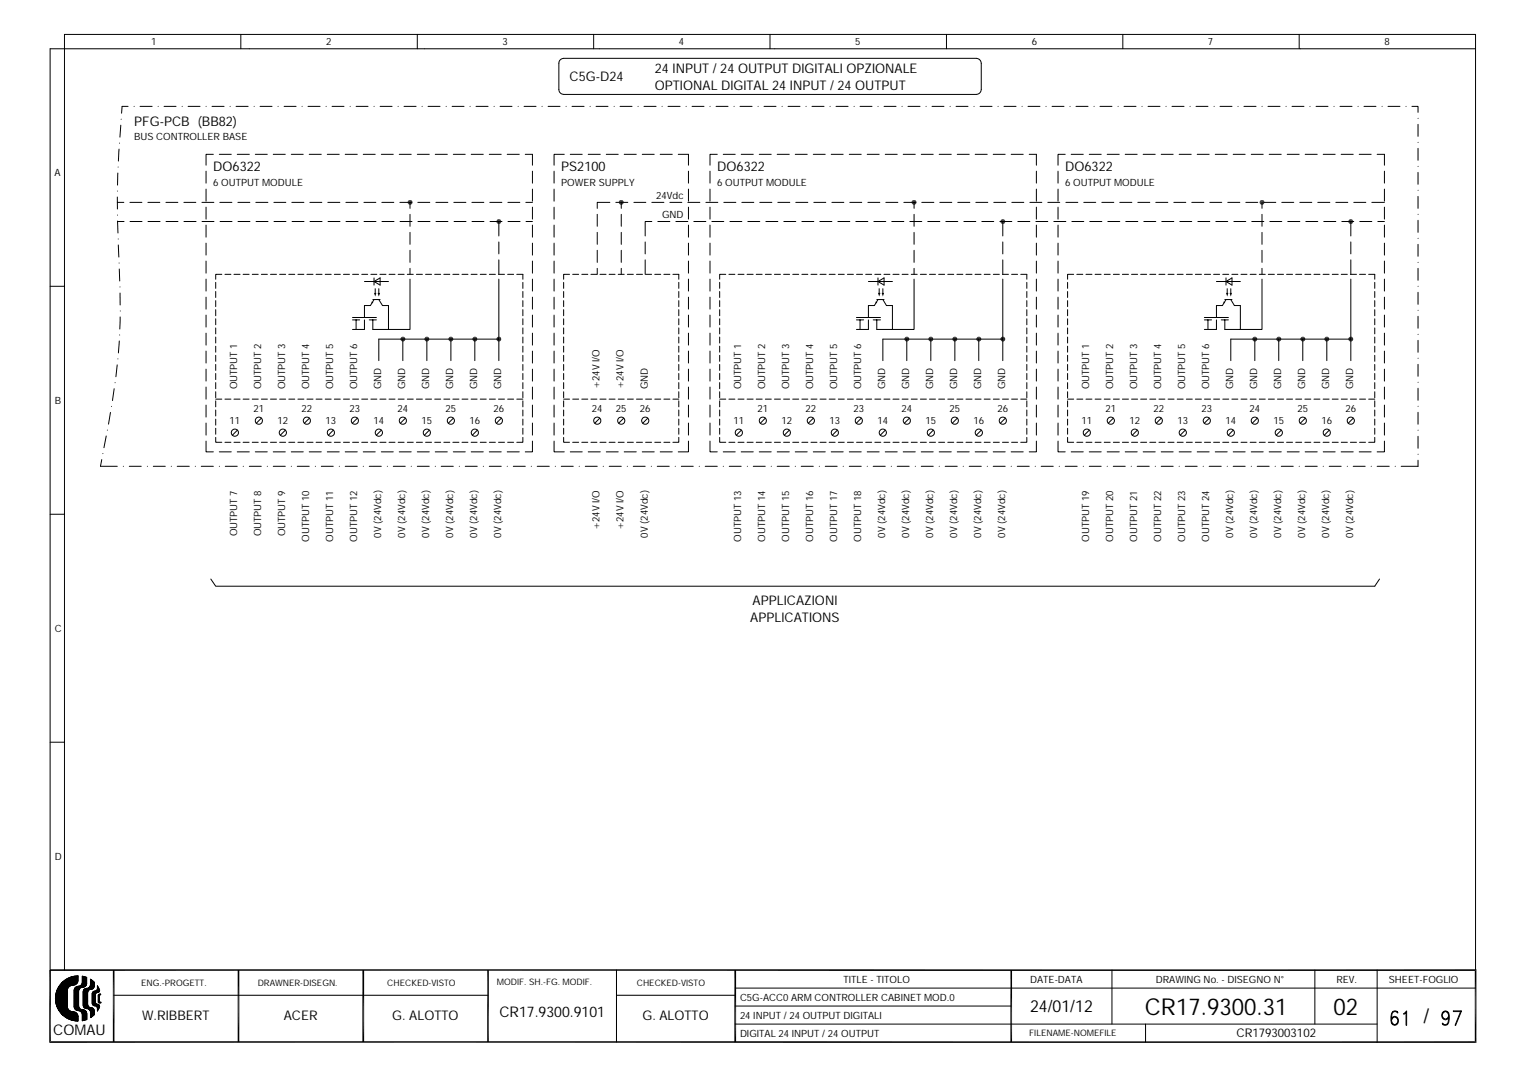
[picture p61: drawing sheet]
<svg xmlns="http://www.w3.org/2000/svg" width="297mm" height="210mm" viewBox="0 0 297 210" stroke-linecap="round" stroke-linejoin="round" font-family="sans-serif">
<defs><g id="words">
<g font-size="4.5">
<text x="222.9" y="197.5">CR17.9300.31</text>
<text x="259.6" y="197.5">02</text>
</g>
<text font-size="3.9" x="277.1" y="199.2">/</text>
<text font-size="3.2" x="200.5" y="197.1">24/01/12</text>
<g font-size="2.9">
<text x="10.4" y="201.5">COMAU</text>
<text x="97.2" y="198">CR17.9300.9101</text>
</g>
<g font-size="2.6">
<text x="110.9" y="15.8">C5G-D24</text>
<text x="127.5" y="14.2">24 INPUT / 24 OUTPUT DIGITALI OPZIONALE</text>
<text x="127.5" y="17.4">OPTIONAL DIGITAL 24 INPUT / 24 OUTPUT</text>
<text x="26.1" y="24.4">PFG-PCB (BB82)</text>
<text x="41.5" y="33.3">DO6322</text>
<text x="109.3" y="33.3">PS2100</text>
<text x="139.6" y="33.3">DO6322</text>
<text x="207.4" y="33.3">DO6322</text>
<text x="146.5" y="117.9">APPLICAZIONI</text>
<text x="146.1" y="121.2">APPLICATIONS</text>
<text x="27.7" y="198.7">W.RIBBERT</text>
<text x="55.2" y="198.7">ACER</text>
<text x="76.4" y="198.7">G. ALOTTO</text>
<text x="125.1" y="198.7">G. ALOTTO</text>
</g>
<text font-size="2.3" x="240.7" y="202">CR1793003102</text>
<g font-size="1.9">
<text x="29.4" y="8.8">1</text>
<text x="63.5" y="8.8">2</text>
<text x="97.8" y="8.8">3</text>
<text x="132.1" y="8.8">4</text>
<text x="166.5" y="8.8">5</text>
<text x="200.9" y="8.8">6</text>
<text x="235.2" y="8.8">7</text>
<text x="269.5" y="8.8">8</text>
<text x="26.1" y="27.3">BUS CONTROLLER BASE</text>
<text x="10.6" y="34.3">A</text>
<text x="41.5" y="36.1">6 OUTPUT MODULE</text>
<text x="109.3" y="36.1">POWER SUPPLY</text>
<text x="127.8" y="38.7">24Vdc</text>
<text x="139.6" y="36.1">6 OUTPUT MODULE</text>
<text x="207.4" y="36.1">6 OUTPUT MODULE</text>
<text x="128.9" y="42.4">GND</text>
<text x="46.2" y="75.8" transform="rotate(-90 46.2 75.8)">OUTPUT 1</text>
<text x="50.9" y="75.8" transform="rotate(-90 50.9 75.8)">OUTPUT 2</text>
<text x="55.5" y="75.8" transform="rotate(-90 55.5 75.8)">OUTPUT 3</text>
<text x="60.2" y="75.8" transform="rotate(-90 60.2 75.8)">OUTPUT 4</text>
<text x="64.9" y="75.8" transform="rotate(-90 64.9 75.8)">OUTPUT 5</text>
<text x="69.6" y="75.8" transform="rotate(-90 69.6 75.8)">OUTPUT 6</text>
<text x="74.2" y="75.8" transform="rotate(-90 74.2 75.8)">GND</text>
<text x="78.9" y="75.8" transform="rotate(-90 78.9 75.8)">GND</text>
<text x="83.6" y="75.8" transform="rotate(-90 83.6 75.8)">GND</text>
<text x="88.2" y="75.8" transform="rotate(-90 88.2 75.8)">GND</text>
<text x="92.9" y="75.8" transform="rotate(-90 92.9 75.8)">GND</text>
<text x="97.6" y="75.8" transform="rotate(-90 97.6 75.8)">GND</text>
<text x="116.7" y="75.8" transform="rotate(-90 116.7 75.8)">+24V I/O</text>
<text x="121.4" y="75.8" transform="rotate(-90 121.4 75.8)">+24V I/O</text>
<text x="126.1" y="75.8" transform="rotate(-90 126.1 75.8)">GND</text>
<text x="144.3" y="75.8" transform="rotate(-90 144.3 75.8)">OUTPUT 1</text>
<text x="149" y="75.8" transform="rotate(-90 149 75.8)">OUTPUT 2</text>
<text x="153.6" y="75.8" transform="rotate(-90 153.6 75.8)">OUTPUT 3</text>
<text x="158.3" y="75.8" transform="rotate(-90 158.3 75.8)">OUTPUT 4</text>
<text x="163" y="75.8" transform="rotate(-90 163 75.8)">OUTPUT 5</text>
<text x="167.7" y="75.8" transform="rotate(-90 167.7 75.8)">OUTPUT 6</text>
<text x="172.3" y="75.8" transform="rotate(-90 172.3 75.8)">GND</text>
<text x="177" y="75.8" transform="rotate(-90 177 75.8)">GND</text>
<text x="181.7" y="75.8" transform="rotate(-90 181.7 75.8)">GND</text>
<text x="186.4" y="75.8" transform="rotate(-90 186.4 75.8)">GND</text>
<text x="191" y="75.8" transform="rotate(-90 191 75.8)">GND</text>
<text x="195.7" y="75.8" transform="rotate(-90 195.7 75.8)">GND</text>
<text x="212" y="75.8" transform="rotate(-90 212 75.8)">OUTPUT 1</text>
<text x="216.7" y="75.8" transform="rotate(-90 216.7 75.8)">OUTPUT 2</text>
<text x="221.4" y="75.8" transform="rotate(-90 221.4 75.8)">OUTPUT 3</text>
<text x="226.1" y="75.8" transform="rotate(-90 226.1 75.8)">OUTPUT 4</text>
<text x="230.7" y="75.8" transform="rotate(-90 230.7 75.8)">OUTPUT 5</text>
<text x="235.4" y="75.8" transform="rotate(-90 235.4 75.8)">OUTPUT 6</text>
<text x="240.1" y="75.8" transform="rotate(-90 240.1 75.8)">GND</text>
<text x="244.8" y="75.8" transform="rotate(-90 244.8 75.8)">GND</text>
<text x="249.4" y="75.8" transform="rotate(-90 249.4 75.8)">GND</text>
<text x="254.1" y="75.8" transform="rotate(-90 254.1 75.8)">GND</text>
<text x="258.8" y="75.8" transform="rotate(-90 258.8 75.8)">GND</text>
<text x="263.4" y="75.8" transform="rotate(-90 263.4 75.8)">GND</text>
<text x="10.7" y="78.6">B</text>
<text x="44.7" y="82.6">11</text>
<text x="49.4" y="80.3">21</text>
<text x="54" y="82.6">12</text>
<text x="58.7" y="80.3">22</text>
<text x="63.4" y="82.6">13</text>
<text x="68.1" y="80.3">23</text>
<text x="72.7" y="82.6">14</text>
<text x="77.4" y="80.3">24</text>
<text x="82.1" y="82.6">15</text>
<text x="86.7" y="80.3">25</text>
<text x="91.4" y="82.6">16</text>
<text x="96.1" y="80.3">26</text>
<text x="115.2" y="80.3">24</text>
<text x="119.9" y="80.3">25</text>
<text x="124.6" y="80.3">26</text>
<text x="142.8" y="82.6">11</text>
<text x="147.5" y="80.3">21</text>
<text x="152.1" y="82.6">12</text>
<text x="156.8" y="80.3">22</text>
<text x="161.5" y="82.6">13</text>
<text x="166.2" y="80.3">23</text>
<text x="170.8" y="82.6">14</text>
<text x="175.5" y="80.3">24</text>
<text x="180.2" y="82.6">15</text>
<text x="184.8" y="80.3">25</text>
<text x="189.5" y="82.6">16</text>
<text x="194.2" y="80.3">26</text>
<text x="210.5" y="82.6">11</text>
<text x="215.2" y="80.3">21</text>
<text x="219.9" y="82.6">12</text>
<text x="224.6" y="80.3">22</text>
<text x="229.2" y="82.6">13</text>
<text x="233.9" y="80.3">23</text>
<text x="238.6" y="82.6">14</text>
<text x="243.2" y="80.3">24</text>
<text x="247.9" y="82.6">15</text>
<text x="252.6" y="80.3">25</text>
<text x="257.3" y="82.6">16</text>
<text x="261.9" y="80.3">26</text>
<text x="46.2" y="104.5" transform="rotate(-90 46.2 104.5)">OUTPUT 7</text>
<text x="50.9" y="104.5" transform="rotate(-90 50.9 104.5)">OUTPUT 8</text>
<text x="55.5" y="104.5" transform="rotate(-90 55.5 104.5)">OUTPUT 9</text>
<text x="60.2" y="105.5" transform="rotate(-90 60.2 105.5)">OUTPUT 10</text>
<text x="64.9" y="105.5" transform="rotate(-90 64.9 105.5)">OUTPUT 11</text>
<text x="69.6" y="105.5" transform="rotate(-90 69.6 105.5)">OUTPUT 12</text>
<text x="74.2" y="104.7" transform="rotate(-90 74.2 104.7)">0V (24Vdc)</text>
<text x="78.9" y="104.7" transform="rotate(-90 78.9 104.7)">0V (24Vdc)</text>
<text x="83.6" y="104.7" transform="rotate(-90 83.6 104.7)">0V (24Vdc)</text>
<text x="88.2" y="104.7" transform="rotate(-90 88.2 104.7)">0V (24Vdc)</text>
<text x="92.9" y="104.7" transform="rotate(-90 92.9 104.7)">0V (24Vdc)</text>
<text x="97.6" y="104.7" transform="rotate(-90 97.6 104.7)">0V (24Vdc)</text>
<text x="116.7" y="103.3" transform="rotate(-90 116.7 103.3)">+24V I/O</text>
<text x="121.4" y="103.3" transform="rotate(-90 121.4 103.3)">+24V I/O</text>
<text x="126.1" y="104.7" transform="rotate(-90 126.1 104.7)">0V (24Vdc)</text>
<text x="144.3" y="105.5" transform="rotate(-90 144.3 105.5)">OUTPUT 13</text>
<text x="149" y="105.5" transform="rotate(-90 149 105.5)">OUTPUT 14</text>
<text x="153.6" y="105.5" transform="rotate(-90 153.6 105.5)">OUTPUT 15</text>
<text x="158.3" y="105.5" transform="rotate(-90 158.3 105.5)">OUTPUT 16</text>
<text x="163" y="105.5" transform="rotate(-90 163 105.5)">OUTPUT 17</text>
<text x="167.7" y="105.5" transform="rotate(-90 167.7 105.5)">OUTPUT 18</text>
<text x="172.3" y="104.7" transform="rotate(-90 172.3 104.7)">0V (24Vdc)</text>
<text x="177" y="104.7" transform="rotate(-90 177 104.7)">0V (24Vdc)</text>
<text x="181.7" y="104.7" transform="rotate(-90 181.7 104.7)">0V (24Vdc)</text>
<text x="186.4" y="104.7" transform="rotate(-90 186.4 104.7)">0V (24Vdc)</text>
<text x="191" y="104.7" transform="rotate(-90 191 104.7)">0V (24Vdc)</text>
<text x="195.7" y="104.7" transform="rotate(-90 195.7 104.7)">0V (24Vdc)</text>
<text x="212" y="105.5" transform="rotate(-90 212 105.5)">OUTPUT 19</text>
<text x="216.7" y="105.5" transform="rotate(-90 216.7 105.5)">OUTPUT 20</text>
<text x="221.4" y="105.5" transform="rotate(-90 221.4 105.5)">OUTPUT 21</text>
<text x="226.1" y="105.5" transform="rotate(-90 226.1 105.5)">OUTPUT 22</text>
<text x="230.7" y="105.5" transform="rotate(-90 230.7 105.5)">OUTPUT 23</text>
<text x="235.4" y="105.5" transform="rotate(-90 235.4 105.5)">OUTPUT 24</text>
<text x="240.1" y="104.7" transform="rotate(-90 240.1 104.7)">0V (24Vdc)</text>
<text x="244.8" y="104.7" transform="rotate(-90 244.8 104.7)">0V (24Vdc)</text>
<text x="249.4" y="104.7" transform="rotate(-90 249.4 104.7)">0V (24Vdc)</text>
<text x="254.1" y="104.7" transform="rotate(-90 254.1 104.7)">0V (24Vdc)</text>
<text x="258.8" y="104.7" transform="rotate(-90 258.8 104.7)">0V (24Vdc)</text>
<text x="263.4" y="104.7" transform="rotate(-90 263.4 104.7)">0V (24Vdc)</text>
<text x="10.6" y="123">C</text>
<text x="10.7" y="167.4">D</text>
<text x="164.2" y="191.5">TITLE - TITOLO</text>
<text x="200.6" y="191.5">DATE-DATA</text>
<text x="225" y="191.5">DRAWING No. - DISEGNO N°</text>
<text x="260.2" y="191.5">REV.</text>
<text x="270.4" y="191.5">SHEET-FOGLIO</text>
<text x="144.1" y="195">C5G-ACC0 ARM CONTROLLER CABINET MOD.0</text>
<text x="144.1" y="198.5">24 INPUT / 24 OUTPUT DIGITALI</text>
<text x="144.1" y="202">DIGITAL 24 INPUT / 24 OUTPUT</text>
</g>
<g font-size="1.7">
<text x="27.5" y="191.9">ENG.-PROGETT.</text>
<text x="50.2" y="191.9">DRAWNER-DISEGN.</text>
<text x="75.4" y="191.9">CHECKED-VISTO</text>
<text x="96.7" y="191.7">MODIF. SH.-FG. MODIF.</text>
<text x="124" y="191.9">CHECKED-VISTO</text>
<text x="200.4" y="201.7">FILENAME-NOMEFILE</text>
</g>
</g></defs>
<g fill="none" stroke="#000" stroke-width=".19">
<path d="M46.9 6.7v2.8M81.2 6.7v2.8M109.2 11.5l.5-.1h80.4a.99 .99 0 0 1 .9 .9v5.1a.99 .99 0 0 1-.9 1h-80.4a.95 .95 0 0 1-.9-1v-5.1zM115.6 6.7v2.8M149.9 6.7v2.8M184.3 6.7v2.8M218.6 6.7v2.8M252.9 6.7v2.8M287.3 9.5h-277.5v179.4M22.8 38.4l.1 2.3M22.8 39.4h1.3M22.9 37.2h.1"/>
<path d="M22.9 33.7v2.3M23 32.5h.1M23.2 29l-.1 2.4M23.3 27.9h.1M23.5 24.4l-.2 2.3M23.6 23.2h.1M24.9 20.7h-1.1l-.1 1.3M25.3 39.4h2.3M26.1 20.7h.1M27.3 20.7h2.3M28.8 39.4h2.3M30.8 20.7h.1"/>
<path d="M31.9 20.7h2.4M32.3 39.4h2.3M35.5 20.7h.1M35.8 39.4h2.3M36.6 20.7h2.3M39.3 39.4h2.3M40.1 20.7h.1M40.1 33.3v2.4M40.1 36.8v2.4M41.3 20.7h2.3M41.5 30h-1.4v2.2M42.7 30h2.3"/>
<path d="M42.8 39.4h2.3M44.8 20.7h.1M46 20.7h2.3M46.2 30h2.3M46.3 39.4h2.3M49.5 20.7h.1M49.7 30h2.3M49.8 39.4h2.4M50.6 20.7h2.4M53.2 30h2.3M53.3 39.4h2.3M54.1 20.7h.1"/>
<path d="M55.3 20.7h2.3M56.7 30h2.3M56.8 39.4h2.4M58.8 20.7h.1M60 20.7h2.3M60.2 30h2.3M60.3 39.4h2.4M63.5 20.7h.1M63.7 30h2.3M63.8 39.4h2.4M64.6 20.7h2.4M67.2 30h2.4"/>
<path d="M67.3 39.4h2.4M68.2 20.7h.1M69.3 20.7h2.3M70.7 30h2.3M70.8 39.4h2.4M72.8 20.7h.1M74 20.7h2.3M74.2 30h2.4M74.3 39.4h2.4M77.5 20.7h.1M77.7 30h2.4M77.9 39.4h2.3"/>
<path d="M78.7 20.7h2.3M79.8 39.4v1.2M81.2 30h2.4M81.3 39.4h2.4M82.2 20.7h.1M83.3 20.7h2.4M84.7 30h2.4M84.9 39.4h2.3M86.8 20.7h.1M88 20.7h2.3M88.2 30h2.4M88.3 39.4h2.4"/>
<path d="M91.5 20.7h.1M91.7 30h2.4M91.9 39.4h2.3M92.7 20.7h2.3M95.3 30h2.3M95.4 39.4h2.3M96.2 20.7h.1M97.3 20.7h2.4M98.7 30h2.4M98.9 39.4h2.3M100.9 20.7h.1M102 20.7h2.4"/>
<path d="M102.3 30h1.4v2.2M102.4 39.4h1.3M103.7 33.3v2.4M103.7 36.8v2.4M105.5 20.7h.1M106.7 20.7h2.3M107.9 33.3v2.4M107.9 36.8v2.4M109.9 30h-2v2.2M110.2 20.7h.1M111 30h2.3M111.4 20.7h2.3"/>
<path d="M114.5 30h2.4M114.9 20.7h.1M116 20.7h2.4M118 30h2.4M118.7 39.4h-2.4v1.2M119.5 20.7h.1M119.9 39.4h2.3M120.7 20.7h2.3M120.9 39.4v1.2M121.5 30h2.4M123.4 39.4h2.3M124.2 20.7h.1"/>
<path d="M125 30h2.4M125.4 20.7h2.3M126.9 39.4h2.3M128.5 30h2.4M128.9 20.7h.1M130 20.7h2.4M130.4 39.4h2.3M132 30h2v2.2M133.6 20.7h.1M133.9 39.4h2.3M134 33.3v2.4M134 36.8v2.4"/>
<path d="M134.7 20.7h2.4M137.4 39.4h2.3M138.2 20.7h.1M138.2 33.3v2.4M138.2 36.8v2.4M139.4 20.7h2.3M139.6 30h-1.4v2.2M140.8 30h2.3M140.9 39.4h2.4M142.9 20.7h.1M144.1 20.7h2.3M144.3 30h2.3"/>
<path d="M144.4 39.4h2.3M147.6 20.7h.1M147.8 30h2.3M147.9 39.4h2.4M148.7 20.7h2.4M151.3 30h2.3M151.4 39.4h2.4M152.3 20.7h.1M153.4 20.7h2.3M154.8 30h2.3M154.9 39.4h2.4M156.9 20.7h.1"/>
<path d="M158.1 20.7h2.3M158.3 30h2.4M158.4 39.4h2.4M161.6 20.7h.1M161.8 30h2.3M161.9 39.4h2.4M162.8 20.7h2.3M165.3 30h2.4M165.4 39.4h2.4M166.3 20.7h.1M167.4 20.7h2.4M168.8 30h2.4"/>
<path d="M169 39.4h2.3M170.9 20.7h.1M172.1 20.7h2.3M172.3 30h2.4M172.4 39.4h2.4M175.6 20.7h.1M175.8 30h2.4M176 39.4h2.3M176.8 20.7h2.3M177.9 39.4v1.2M179.3 30h2.4M179.5 39.4h2.3"/>
<path d="M180.3 20.7h.1M181.4 20.7h2.4M182.8 30h2.4M183 39.4h2.3M185 20.7h.1M186.1 20.7h2.3M186.4 30h2.3M186.5 39.4h2.3M189.6 20.7h.1M189.8 30h2.4M190 39.4h2.3M190.8 20.7h2.3"/>
<path d="M193.4 30h2.3M193.5 39.4h2.3M194.3 20.7h.1M195.5 20.7h2.3M196.9 30h2.3M197 39.4h2.3M199 20.7h.1M200.1 20.7h2.4M200.4 30h1.4v2.2M200.5 39.4h2.3M201.8 33.3v2.4M201.8 36.8v2.4"/>
<path d="M203.6 20.7h.1M204 39.4h2.3M204.8 20.7h2.3M206 33.3v2.4M206 36.8v2.4M207.4 30h-1.4v2.2M207.5 39.4h2.3M208.3 20.7h.1M208.5 30h2.4M209.5 20.7h2.3M211 39.4h2.3M212 30h2.4"/>
<path d="M213 20.7h.1M214.1 20.7h2.4M214.5 39.4h2.3M215.5 30h2.4M217.7 20.7h.1M218 39.4h2.3M218.8 20.7h2.3M219.1 30h2.3M221.5 39.4h2.3M222.3 20.7h.1M222.5 30h2.4M223.5 20.7h2.3"/>
<path d="M225 39.4h2.4M226.1 30h2.3M227 20.7h.1M228.2 20.7h2.3M228.5 39.4h2.3M229.6 30h2.3M231.7 20.7h.1M232 39.4h2.4M232.8 20.7h2.4M233.1 30h2.3M235.5 39.4h2.3M236.3 20.7h.1"/>
<path d="M236.6 30h2.3M237.5 20.7h2.3M239 39.4h2.4M240.1 30h2.3M241 20.7h.1M242.2 20.7h2.3M242.5 39.4h2.4M243.6 30h2.3M245.7 20.7h.1M245.7 39.4v1.2M246 39.4h2.4M246.8 20.7h2.4"/>
<path d="M247.1 30h2.3M249.5 39.4h2.4M250.4 20.7h.1M250.6 30h2.3M251.5 20.7h2.4M253 39.4h2.4M254.1 30h2.3M255 20.7h.1M256.2 20.7h2.3M256.5 39.4h2.4M257.6 30h2.3M259.7 20.7h.1"/>
<path d="M260.1 39.4h2.3M260.9 20.7h2.3M261.1 30h2.3M263.5 39.4h2.4M264.4 20.7h.1M264.6 30h2.3M265.5 20.7h2.4M267.1 39.4h2.4M268.1 30h1.4v2.2M269 20.7h.1M269.5 33.3v2.4M269.5 36.8v2.4"/>
<path d="M270.2 20.7h2.3M273.7 20.7h.1M274.9 20.7h1.2v1.2M276.1 23h.1M276.1 24.2v2.4M276.1 28.9v2.3M276.1 33.6v2.3M276.1 38.2v2.4M276.1 27.7h.1M276.1 32.4h.1M276.1 37.1h.1M9.8 55.7h2.8"/>
<path d="M22.9 41.9h.1M22.9 43l.1 2.4M22.9 43.1h1.3M23 46.5h.1M23 47.7l.1 2.4M23.2 51.2h.1M23.2 52.4l.1 2.3M23.3 55.9h.1M23.4 57.1v2.3M25.3 43.1h2.3M28.8 43.1h2.4M32.3 43.1h2.3"/>
<path d="M35.8 43.1h2.4M39.3 43.1h2.4M40.1 40.3v2.4M40.1 43.8v2.4M40.1 47.3v2.4M40.1 50.8v2.4M40.1 54.3v2.4M40.1 57.9v2.3M42 55v1.1M42 56.8v1.1M42 58.5v1.2M42.8 43.1h2.4"/>
<path d="M43.2 53.4h-1.2v1M43.8 53.4h1.2M45.6 53.4h1.1M46.3 43.1h2.4M47.3 53.4h1.2M49.1 53.4h1.2M49.8 43.1h2.4M50.9 53.4h1.1M52.7 53.4h1.1M53.3 43.1h2.4M54.4 53.4h1.2M56.2 53.4h1.2"/>
<path d="M56.9 43.1h2.3M58 53.4h1.2M59.8 53.4h1.1M60.3 43.1h2.4M61.5 53.4h1.2M63.3 53.4h1.2M63.9 43.1h2.3M65.1 53.4h1.2M66.9 53.4h1.1M67.4 43.1h2.3M68.6 53.4h1.2M70.4 53.4h1.2"/>
<path d="M70.9 43.1h2.3M71 54.8h4.6M72.2 53.4h1.2M72.6 58.3h1.4M72.8 54.8l1.2-.7v1.4zM72.8 58.3l-.7 1.2h-1.1v2.3M72.8 54.1v1.4M73 56.2v.9M73.7 58.3l.8 1.2h1.1v4.6h-3v-1.8M73.7 56.2v.9M74 53.4h1.1M74.4 43.1h2.3"/>
<path d="M75.7 53.4h1.2M77.5 53.4h1.2M77.9 43.1h2.3M79.3 53.4h1.2M79.8 54.3v9.8h-4.2M79.8 41.7v2.4M79.8 45.2v2.4M79.8 48.7v2.4M79.8 52.3v1.1M81.1 53.4h1.1M81.4 43.1h2.3M82.8 53.4h1.2"/>
<path d="M84.6 53.4h1.2M84.9 43.1h2.3M86.4 53.4h1.2M88.2 53.4h1.1M88.4 43.1h2.3M89.9 53.4h1.2M91.7 53.4h1.2M91.9 43.1h2.3M93.5 53.4h1.2M95.3 53.4h1.1M95.4 43.1h2.3M97 53.4h1.2"/>
<path d="M97.1 43.1v2.8M97.1 47.1v2.3M97.1 50.6v2.8M97.1 54.3v15.9M98.8 53.4h1.2M98.9 43.1h2.3M100.6 53.4h1.2v1M101.8 55v1.1M101.8 56.8v1.1M101.8 58.5v1.2M102.4 43.1h1.3M103.7 40.3v2.4"/>
<path d="M103.7 43.8v2.4M103.7 47.3v2.4M103.7 50.8v2.4M103.7 54.3v2.4M103.7 57.9v2.3M107.9 40.3v2.4M107.9 43.8v2.4M107.9 47.3v2.4M107.9 50.8v2.4M107.9 54.3v2.4M107.9 57.9v2.3M109.7 55v1.1"/>
<path d="M109.7 56.8v1.1M109.7 58.5v1.2M110.9 53.4h-1.2v1M111.5 53.4h1.1M113.3 53.4h1.1M115 53.4h1.2M116.3 41.7v2.4M116.3 45.2v2.4M116.3 48.7v2.4M116.3 52.3v1.1M116.8 53.4h1.2M118.6 53.4h1.1"/>
<path d="M120.4 53.4h1.1M120.9 41.7v2.4M120.9 45.2v2.4M120.9 48.7v2.4M120.9 52.3v1.1M122.1 53.4h1.2M123.9 53.4h1.2M125.6 47.1v2.3M125.6 50.6v2.8M125.7 53.4h1.2M126.9 43.1h-1.3v2.8M127.5 53.4h1.1"/>
<path d="M128.1 43.1h2.3M129.2 53.4h1.2M131 53.4h1.1v1M131.6 43.1h2.3M132.1 55v1.1M132.1 56.8v1.1M132.1 58.5v1.2M134 40.3v2.4M134 43.8v2.4M134 47.3v2.4M134 50.8v2.4M134 54.3v2.4"/>
<path d="M134 57.9v2.3M135.1 43.1h2.3M138.2 40.3v2.4M138.2 43.8v2.4M138.2 47.3v2.4M138.2 50.8v2.4M138.2 54.3v2.4M138.2 57.9v2.3M138.6 43.1h2.3M140.1 55v1.1M140.1 56.8v1.1M140.1 58.5v1.2"/>
<path d="M141.3 53.4h-1.2v1M141.9 53.4h1.2M142.1 43.1h2.3M143.7 53.4h1.1M145.4 53.4h1.2M145.6 43.1h2.3M147.2 53.4h1.2M149 53.4h1.2M149.1 43.1h2.3M150.8 53.4h1.1M152.5 53.4h1.2M152.6 43.1h2.3"/>
<path d="M154.3 53.4h1.2M156.1 53.4h1.2M156.1 43.1h2.3M157.9 53.4h1.1M159.6 43.1h2.3M159.6 53.4h1.2M161.4 53.4h1.2M163.1 43.1h2.3M163.2 53.4h1.2M165 53.4h1.1M166.6 43.1h2.4M166.8 53.4h1.1"/>
<path d="M168.5 53.4h1.2M169.1 54.8h4.6M170.1 43.1h2.3M170.3 53.4h1.2M170.7 58.3h1.4M170.9 54.8l1.2-.7v1.4zM170.9 58.3l-.7 1.2h-1.1v2.3M170.9 54.1v1.4M171.2 56.2v.9M171.9 58.3l.7 1.2h1.1v4.6h-3v-1.8M171.9 56.2v.9M172.1 53.4h1.1"/>
<path d="M173.6 43.1h2.4M173.8 53.4h1.2M175.6 53.4h1.2M177.1 43.1h2.4M177.4 53.4h1.2M177.9 54.3v9.8h-4.2M177.9 41.7v2.4M177.9 45.2v2.4M177.9 48.7v2.4M177.9 52.3v1.1M179.2 53.4h1.1M180.6 43.1h2.4"/>
<path d="M181 53.4h1.1M182.7 53.4h1.2M184.1 43.1h2.4M184.5 53.4h1.2M186.3 53.4h1.2M187.6 43.1h2.4M188 53.4h1.2M189.8 53.4h1.2M191.1 43.1h2.4M191.6 53.4h1.2M193.4 53.4h1.1M194.6 43.1h2.4"/>
<path d="M195.2 53.4h1.1M195.2 43.1v2.8M195.2 47.1v2.3M195.2 50.6v2.8M195.2 54.3v15.9M196.9 53.4h1.2M198.1 43.1h2.4M198.7 53.4h1.2v1M199.9 55v1.1M199.9 56.8v1.1M199.9 58.5v1.2M201.7 43.1h2.3"/>
<path d="M201.8 40.3v2.4M201.8 43.8v2.4M201.8 47.3v2.4M201.8 50.8v2.4M201.8 54.3v2.4M201.8 57.9v2.3M205.1 43.1h2.4M206 40.3v2.4M206 43.8v2.4M206 47.3v2.4M206 50.8v2.4M206 54.3v2.4"/>
<path d="M206 57.9v2.3M207.8 55v1.1M207.8 56.8v1.1M207.8 58.5v1.2M208.7 43.1h2.3M209 53.4h-1.2v1M209.6 53.4h1.2M211.4 53.4h1.2M212.2 43.1h2.3M213.2 53.4h1.2M215 53.4h1.1M215.7 43.1h2.3"/>
<path d="M216.7 53.4h1.2M218.5 53.4h1.2M219.2 43.1h2.3M220.3 53.4h1.2M222.1 53.4h1.1M222.7 43.1h2.3M223.8 53.4h1.2M225.6 53.4h1.2M226.2 43.1h2.3M227.4 53.4h1.2M229.2 53.4h1.1M229.7 43.1h2.3"/>
<path d="M230.9 53.4h1.2M232.7 53.4h1.2M233.2 43.1h2.3M234.5 53.4h1.2M236.3 53.4h1.1M236.7 43.1h2.3M236.8 54.8h4.7M238 53.4h1.2M238.4 58.3h1.4M238.7 54.8l1.1-.7v1.4zM238.7 58.3l-.7 1.2h-1.2v2.3M238.7 54.1v1.4"/>
<path d="M238.9 56.2v.9M239.6 58.3l.7 1.2h1.2v4.6h-3.1v-1.8M239.6 56.2v.9M239.8 53.4h1.2M240.2 43.1h2.3M241.6 53.4h1.2M243.4 53.4h1.1M243.7 43.1h2.3M245.2 53.4h1.1M245.7 54.3v9.8h-4.2M245.7 41.7v2.4M245.7 45.2v2.4"/>
<path d="M245.7 48.7v2.4M245.7 52.3v1.1M246.9 53.4h1.2M247.2 43.1h2.3M248.7 53.4h1.2M250.5 53.4h1.1M250.7 43.1h2.3M252.2 53.4h1.2M254 53.4h1.2M254.2 43.1h2.3M255.8 53.4h1.2M257.6 53.4h1.1"/>
<path d="M257.7 43.1h2.4M259.4 53.4h1.1M261.1 53.4h1.2M261.2 43.1h2.3M262.9 53.4h1.2M263 43.1v2.8M263 47.1v2.3M263 50.6v2.8M263 54.3v15.9M264.7 53.4h1.1M264.7 43.1h2.4M266.4 53.4h1.2v1"/>
<path d="M267.6 55v1.1M267.6 56.8v1.1M267.6 58.5v1.2M268.2 43.1h1.3M269.5 40.3v2.4M269.5 43.8v2.4M269.5 47.3v2.4M269.5 50.8v2.4M269.5 54.3v2.4M269.5 57.9v2.3M276.1 42.9v2.3M276.1 47.6v2.3"/>
<path d="M276.1 52.3v2.3M276.1 56.9v2.4M276.1 41.7h.1M276.1 46.4h.1M276.1 51.1h.1M276.1 55.7h.1M21.7 79.1h.1M22.2 75.7l-.3 2.3M22.4 74.5h.1M22.8 71l-.2 2.4M22.9 69.9h.1M23.2 66.4l-.1 2.3"/>
<path d="M23.3 65.2h.1M23.4 61.7l-.1 2.4M23.4 60.6h.1M40.1 61.4v2.3M40.1 64.9v2.3M40.1 68.4v2.3M40.1 71.9v2.3M40.1 75.4v2.3M40.1 78.9v2.3M42 60.3v1.2M42 62.1v1.1M42 63.9v1.1"/>
<path d="M42 65.6v1.2M42 67.4v1.2M42 69.2v1.2M42 71v1.1M42 72.7v1.2M42 74.5v1.2M42 76.3v1.1M42 78.1v1.1M42 79.8v1.2M42 77.7h1.2M43.8 77.7h1.2M45.6 77.7h1.1"/>
<path d="M47.3 77.7h1.2M49.1 77.7h1.2M50.9 77.7h1.1M52.7 77.7h1.1M54.4 77.7h1.2M56.2 77.7h1.2M58 77.7h1.2M59.8 77.7h1.1M61.5 77.7h1.2M63.3 77.7h1.2M65.1 77.7h1.2M66.9 77.7h1.1"/>
<path d="M68.6 62.3h1.4M68.6 61.8h4.7M68.6 77.7h1.2M69.3 62.3v1.8M70.4 77.7h1.2M71 62.3v1.8h-2.4M71.9 62.3h1.4M72.2 77.7h1.2M74 77.7h1.1M75.7 77.7h1.2M77.5 77.7h1.2M78.4 66v4.2"/>
<path d="M79.3 77.7h1.2M81.1 77.7h1.1M82.8 77.7h1.2M83.1 66v4.2M84.6 77.7h1.2M86.4 77.7h1.2M87.8 66v4.2M88.2 77.7h1.1M89.9 77.7h1.2M91.7 77.7h1.2M92.4 66v4.2M93.5 77.7h1.2"/>
<path d="M95.3 77.7h1.1M97 77.7h1.2M97.1 66h-23.4v4.2M98.8 77.7h1.2M100.6 77.7h1.2M101.8 60.3v1.2M101.8 62.1v1.1M101.8 63.9v1.1M101.8 65.6v1.2M101.8 67.4v1.2M101.8 69.2v1.2M101.8 71v1.1"/>
<path d="M101.8 72.7v1.2M101.8 74.5v1.2M101.8 76.3v1.1M101.8 78.1v1.1M101.8 79.8v1.2M103.7 61.4v2.3M103.7 64.9v2.3M103.7 68.4v2.3M103.7 71.9v2.3M103.7 75.4v2.3M103.7 78.9v2.3M107.9 61.4v2.3"/>
<path d="M107.9 64.9v2.3M107.9 68.4v2.3M107.9 71.9v2.3M107.9 75.4v2.3M107.9 78.9v2.3M109.7 77.7h1.2M109.7 60.3v1.2M109.7 62.1v1.1M109.7 63.9v1.1M109.7 65.6v1.2M109.7 67.4v1.2M109.7 69.2v1.2"/>
<path d="M109.7 71v1.1M109.7 72.7v1.2M109.7 74.5v1.2M109.7 76.3v1.1M109.7 78.1v1.1M109.7 79.8v1.2M111.5 77.7h1.1M113.3 77.7h1.1M115 77.7h1.2M116.8 77.7h1.2M118.6 77.7h1.1M120.4 77.7h1.1"/>
<path d="M122.1 77.7h1.2M123.9 77.7h1.2M125.7 77.7h1.2M127.5 77.7h1.1M129.2 77.7h1.2M131 77.7h1.1M132.1 60.3v1.2M132.1 62.1v1.1M132.1 63.9v1.1M132.1 65.6v1.2M132.1 67.4v1.2M132.1 69.2v1.2"/>
<path d="M132.1 71v1.1M132.1 72.7v1.2M132.1 74.5v1.2M132.1 76.3v1.1M132.1 78.1v1.1M132.1 79.8v1.2M134 61.4v2.3M134 64.9v2.3M134 68.4v2.3M134 71.9v2.3M134 75.4v2.3M134 78.9v2.3"/>
<path d="M138.2 61.4v2.3M138.2 64.9v2.3M138.2 68.4v2.3M138.2 71.9v2.3M138.2 75.4v2.3M138.2 78.9v2.3M140.1 77.7h1.2M140.1 60.3v1.2M140.1 62.1v1.1M140.1 63.9v1.1M140.1 65.6v1.2M140.1 67.4v1.2"/>
<path d="M140.1 69.2v1.2M140.1 71v1.1M140.1 72.7v1.2M140.1 74.5v1.2M140.1 76.3v1.1M140.1 78.1v1.1M140.1 79.8v1.2M141.9 77.7h1.2M143.7 77.7h1.1M145.4 77.7h1.2M147.2 77.7h1.2M149 77.7h1.2"/>
<path d="M150.8 77.7h1.1M152.5 77.7h1.2M154.3 77.7h1.2M156.1 77.7h1.2M157.9 77.7h1.1M159.6 77.7h1.2M161.4 77.7h1.2M163.2 77.7h1.2M165 77.7h1.1M166.7 62.3h1.4M166.7 61.8h4.7M166.8 77.7h1.1"/>
<path d="M167.4 62.3v1.8M168.5 77.7h1.2M169.1 62.3v1.8h-2.4M170 62.3h1.4M170.3 77.7h1.2M172.1 77.7h1.1M173.8 77.7h1.2M175.6 77.7h1.2M176.5 66v4.2M177.4 77.7h1.2M179.2 77.7h1.1M181 77.7h1.1"/>
<path d="M181.2 66v4.2M182.7 77.7h1.2M184.5 77.7h1.2M185.9 66v4.2M186.3 77.7h1.2M188 77.7h1.2M189.8 77.7h1.2M190.5 66v4.2M191.6 77.7h1.2M193.4 77.7h1.1M195.2 77.7h1.1M195.2 66h-23.3v4.2"/>
<path d="M196.9 77.7h1.2M198.7 77.7h1.2M199.9 60.3v1.2M199.9 62.1v1.1M199.9 63.9v1.1M199.9 65.6v1.2M199.9 67.4v1.2M199.9 69.2v1.2M199.9 71v1.1M199.9 72.7v1.2M199.9 74.5v1.2M199.9 76.3v1.1"/>
<path d="M199.9 78.1v1.1M199.9 79.8v1.2M201.8 61.4v2.3M201.8 64.9v2.3M201.8 68.4v2.3M201.8 71.9v2.3M201.8 75.4v2.3M201.8 78.9v2.3M206 61.4v2.3M206 64.9v2.3M206 68.4v2.3M206 71.9v2.3"/>
<path d="M206 75.4v2.3M206 78.9v2.3M207.8 77.7h1.2M207.8 60.3v1.2M207.8 62.1v1.1M207.8 63.9v1.1M207.8 65.6v1.2M207.8 67.4v1.2M207.8 69.2v1.2M207.8 71v1.1M207.8 72.7v1.2M207.8 74.5v1.2"/>
<path d="M207.8 76.3v1.1M207.8 78.1v1.1M207.8 79.8v1.2M209.6 77.7h1.2M211.4 77.7h1.2M213.2 77.7h1.2M215 77.7h1.1M216.7 77.7h1.2M218.5 77.7h1.2M220.3 77.7h1.2M222.1 77.7h1.1M223.8 77.7h1.2"/>
<path d="M225.6 77.7h1.2M227.4 77.7h1.2M229.2 77.7h1.1M230.9 77.7h1.2M232.7 77.7h1.2M234.5 62.3h1.4M234.5 61.8h4.6M234.5 77.7h1.2M235.2 62.3v1.8M236.3 77.7h1.1M236.8 62.3v1.8h-2.3M237.7 62.3h1.4"/>
<path d="M238 77.7h1.2M239.8 77.7h1.2M241.6 77.7h1.2M243.4 77.7h1.1M244.3 66v4.2M245.2 77.7h1.1M246.9 77.7h1.2M248.7 77.7h1.2M248.9 66v4.2M250.5 77.7h1.1M252.2 77.7h1.2M253.6 66v4.2"/>
<path d="M254 77.7h1.2M255.8 77.7h1.2M257.6 77.7h1.1M258.3 66v4.2M259.4 77.7h1.1M261.1 77.7h1.2M262.9 77.7h1.2M263 66h-23.4v4.2M264.7 77.7h1.1M266.4 77.7h1.2M267.6 60.3v1.2M267.6 62.1v1.1"/>
<path d="M267.6 63.9v1.1M267.6 65.6v1.2M267.6 67.4v1.2M267.6 69.2v1.2M267.6 71v1.1M267.6 72.7v1.2M267.6 74.5v1.2M267.6 76.3v1.1M267.6 78.1v1.1M267.6 79.8v1.2M269.5 61.4v2.3M269.5 64.9v2.3"/>
<path d="M269.5 68.4v2.3M269.5 71.9v2.3M269.5 75.4v2.3M269.5 78.9v2.3M276.1 79.1h.1M276.1 61.6v2.3M276.1 66.3v2.3M276.1 70.9v2.4M276.1 75.6v2.3M276.1 60.4h.1M276.1 65.1h.1M276.1 69.8h.1"/>
<path d="M276.1 74.4h.1M19.8 89.5l-.2 1.3h3.2M20 88.3h.1M20.7 84.9l-.5 2.3M20.9 83.7h.1M21.5 80.3l-.4 2.3M24 90.8h.1M25.2 90.8h2.3M28.7 90.8h.1M29.8 90.8h2.4M33.3 90.8h.1M34.5 90.8h2.4"/>
<path d="M38 90.8h.1M39.2 90.8h2.3M40.1 85.9v2.1h1.4M40.1 82.4v2.3M42 85.2v.9h1.2M42 81.6v1.2M42 83.4v1.2M42.7 90.8h.1M42.7 88h2.3M43.8 86.1h1.2M43.9 90.8h2.3M45.6 86.1h1.1"/>
<path d="M46.2 88h2.3M46.2 83.7l-1 1M47.3 86.1h1.2M47.3 90.8h.1M48.5 90.8h2.4M49.1 86.1h1.2M49.7 88h2.3M50.9 86.1h1.1M50.9 81.4l-1 1M52 90.8h.1M52.7 86.1h1.1M53.2 90.8h2.3"/>
<path d="M53.2 88h2.3M54.4 86.1h1.2M55.6 83.7l-1 1M56.2 86.1h1.2M56.7 90.8h.1M56.7 88h2.3M57.9 90.8h2.3M58 86.1h1.2M59.8 86.1h1.1M60.2 88h2.3M60.2 81.4l-1 1M61.4 90.8h.1"/>
<path d="M61.5 86.1h1.2M62.5 90.8h2.4M63.3 86.1h1.2M63.7 88h2.3M64.9 83.7l-1 1M65.1 86.1h1.2M66 90.8h.1M66.9 86.1h1.1M67.2 90.8h2.4M67.2 88h2.4M68.6 86.1h1.2M69.6 81.4l-1 1"/>
<path d="M70.4 86.1h1.2M70.7 90.8h.1M70.7 88h2.3M71.9 90.8h2.3M72.2 86.1h1.2M74 86.1h1.1M74.2 88h2.4M74.3 83.7l-1 1M75.4 90.8h.1M75.7 86.1h1.2M76.6 90.8h2.3M77.5 86.1h1.2"/>
<path d="M77.7 88h2.4M78.9 81.4l-1 1M79.3 86.1h1.2M80.1 90.8h.1M81.1 86.1h1.1M81.2 90.8h2.4M81.2 88h2.4M82.8 86.1h1.2M83.6 83.7l-1 1M84.6 86.1h1.2M84.7 90.8h.1M84.7 88h2.4"/>
<path d="M85.9 90.8h2.3M86.4 86.1h1.2M88.2 86.1h1.1M88.2 88h2.4M88.3 81.4l-1 1M89.4 90.8h.1M89.9 86.1h1.2M90.6 90.8h2.3M91.7 86.1h1.2M91.7 88h2.4M92.9 83.7l-1 1M93.5 86.1h1.2"/>
<path d="M94.1 90.8h.1M95.3 90.8h2.3M95.3 88h2.3M95.3 86.1h1.1M97 86.1h1.2M97.6 81.4l-1 1M98.7 90.8h.1M98.7 88h2.4M98.8 86.1h1.2M99.9 90.8h2.4M101.8 85.2v.9h-1.2M101.8 81.6v1.2"/>
<path d="M101.8 83.4v1.2M103.4 90.8h.1M103.7 85.9v2.1h-1.4M103.7 82.4v2.3M104.6 90.8h2.3M107.9 85.9v2.1h2M107.9 82.4v2.3M108.1 90.8h.1M109.3 90.8h2.3M109.7 85.2v.9h1.2M109.7 81.6v1.2M109.7 83.4v1.2"/>
<path d="M111 88h2.3M111.5 86.1h1.1M112.8 90.8h.1M113.3 86.1h1.1M113.9 90.8h2.4M114.5 88h2.4M115 86.1h1.2M116.8 81.4l-1 1M116.8 86.1h1.2M117.4 90.8h.1M118 88h2.4M118.6 86.1h1.1"/>
<path d="M118.6 90.8h2.3M120.4 86.1h1.1M121.4 81.4l-1 1M121.5 88h2.4M122.1 90.8h.1M122.1 86.1h1.2M123.3 90.8h2.3M123.9 86.1h1.2M125 88h2.4M125.7 86.1h1.2M126.1 81.4l-1 1M126.8 90.8h.1"/>
<path d="M127.5 86.1h1.1M128 90.8h2.3M128.5 88h2.4M129.2 86.1h1.2M131.4 90.8h.1M132.1 85.2v.9h-1.1M132.1 81.6v1.2M132.1 83.4v1.2M132.6 90.8h2.4M134 85.9v2.1h-2M134 82.4v2.3M136.1 90.8h.1"/>
<path d="M137.3 90.8h2.3M138.2 85.9v2.1h1.4M138.2 82.4v2.3M140.1 85.2v.9h1.2M140.1 81.6v1.2M140.1 83.4v1.2M140.8 90.8h.1M140.8 88h2.3M141.9 86.1h1.2M142 90.8h2.3M143.7 86.1h1.1M144.3 88h2.3"/>
<path d="M144.3 83.7l-1 1M145.4 86.1h1.2M145.5 90.8h.1M146.6 90.8h2.4M147.2 86.1h1.2M147.8 88h2.3M149 86.1h1.2M149 81.4l-1 1M150.1 90.8h.1M150.8 86.1h1.1M151.3 90.8h2.3M151.3 88h2.3"/>
<path d="M152.5 86.1h1.2M153.7 83.7l-1 1M154.3 86.1h1.2M154.8 90.8h.1M154.8 88h2.3M156 90.8h2.3M156.1 86.1h1.2M157.9 86.1h1.1M158.3 88h2.4M158.3 81.4l-.9 1M159.5 90.8h.1M159.6 86.1h1.2"/>
<path d="M160.7 90.8h2.3M161.4 86.1h1.2M161.8 88h2.3M163 83.7l-1 1M163.2 86.1h1.2M164.1 90.8h.1M165 86.1h1.1M165.3 90.8h2.4M165.3 88h2.4M166.8 86.1h1.1M167.7 81.4l-1 1M168.5 86.1h1.2"/>
<path d="M168.8 90.8h.1M168.8 88h2.4M170 90.8h2.3M170.3 86.1h1.2M172.1 86.1h1.1M172.3 88h2.4M172.4 83.7l-1 1M173.5 90.8h.1M173.8 86.1h1.2M174.7 90.8h2.3M175.6 86.1h1.2M175.8 88h2.4"/>
<path d="M177 81.4l-1 1M177.4 86.1h1.2M178.2 90.8h.1M179.2 86.1h1.1M179.3 90.8h2.4M179.3 88h2.4M181 86.1h1.1M181.7 83.7l-1 1M182.7 86.1h1.2M182.8 90.8h.1M182.8 88h2.4M184 90.8h2.4"/>
<path d="M184.5 86.1h1.2M186.3 86.1h1.2M186.4 88h2.3M186.4 81.4l-1 1M187.5 90.8h.1M188 86.1h1.2M188.7 90.8h2.3M189.8 86.1h1.2M189.8 88h2.4M191.1 83.7l-1 1M191.6 86.1h1.2M192.2 90.8h.1"/>
<path d="M193.4 90.8h2.3M193.4 88h2.3M193.4 86.1h1.1M195.2 86.1h1.1M195.7 81.4l-1 1M196.9 90.8h.1M196.9 88h2.3M196.9 86.1h1.2M198 90.8h2.4M199.9 85.2v.9h-1.2M199.9 81.6v1.2M199.9 83.4v1.2"/>
<path d="M201.5 90.8h.1M201.8 85.9v2.1h-1.4M201.8 82.4v2.3M202.7 90.8h2.3M206 85.9v2.1h1.4M206 82.4v2.3M206.2 90.8h.1M207.4 90.8h2.3M207.8 85.2v.9h1.2M207.8 81.6v1.2M207.8 83.4v1.2M208.5 88h2.4"/>
<path d="M209.6 86.1h1.2M210.9 90.8h.1M211.4 86.1h1.2M212 90.8h2.4M212 88h2.4M212.1 83.7l-1 1M213.2 86.1h1.2M215 86.1h1.1M215.5 90.8h.1M215.5 88h2.4M216.7 90.8h2.4M216.7 86.1h1.2"/>
<path d="M216.7 81.4l-.9 1M218.5 86.1h1.2M219.1 88h2.3M220.2 90.8h.1M220.3 86.1h1.2M221.4 90.8h2.3M221.4 83.7l-1 1M222.1 86.1h1.1M222.5 88h2.4M223.8 86.1h1.2M224.9 90.8h.1M225.6 86.1h1.2"/>
<path d="M226.1 90.8h2.3M226.1 88h2.3M226.1 81.4l-1 1M227.4 86.1h1.2M229.2 86.1h1.1M229.6 90.8h.1M229.6 88h2.3M230.7 90.8h2.4M230.8 83.7l-1 1M230.9 86.1h1.2M232.7 86.1h1.2M233.1 88h2.3"/>
<path d="M234.2 90.8h.1M234.5 86.1h1.2M235.4 90.8h2.3M235.4 81.4l-1 1M236.3 86.1h1.1M236.6 88h2.3M238 86.1h1.2M238.9 90.8h.1M239.8 86.1h1.2M240.1 90.8h2.3M240.1 88h2.3M240.1 83.7l-1 1"/>
<path d="M241.6 86.1h1.2M243.4 86.1h1.1M243.6 90.8h.1M243.6 88h2.3M244.8 90.8h2.3M244.8 81.4l-1 1M245.2 86.1h1.1M246.9 86.1h1.2M247.1 88h2.3M248.2 90.8h.1M248.7 86.1h1.2M249.4 90.8h2.4"/>
<path d="M249.4 83.7l-.9 1M250.5 86.1h1.1M250.6 88h2.3M252.2 86.1h1.2M252.9 90.8h.1M254 86.1h1.2M254.1 90.8h2.3M254.1 88h2.3M254.1 81.4l-1 1M255.8 86.1h1.2M257.6 86.1h1.1M257.6 90.8h.1"/>
<path d="M257.6 88h2.3M258.8 90.8h2.3M258.8 83.7l-1 1M259.4 86.1h1.1M261.1 88h2.3M261.1 86.1h1.2M262.3 90.8h.1M262.9 86.1h1.2M263.4 90.8h2.4M263.5 81.4l-1 1M264.6 88h2.3M264.7 86.1h1.1"/>
<path d="M266.9 90.8h.1M267.6 85.2v.9h-1.2M267.6 81.6v1.2M267.6 83.4v1.2M268.1 90.8h2.3M269.5 85.9v2.1h-1.4M269.5 82.4v2.3M271.6 90.8h.1M276.1 83.8h.1M276.1 89.6v1.2h-3.3M276.1 80.3v2.3M276.1 85v2.3"/>
<path d="M276.1 88.4h.1M9.8 100.1h2.8M41 112.7l1 1.4h225.6l1-1.4M9.8 144.5h2.8M10.8 194l2.4 2.4-1.1 1.1M10.8 194.9l3.9 3.9M10.8 193.8l2.3 2.3M10.8 195.1l3.7 3.6M10.9 193.7l2.2 2.3M10.9 193.4l2.2 2.2M10.9 195.5l3.2 3.2M10.9 193.3l2.2 2.1"/>
<path d="M11 195.7l2.9 2.9M11 193l2.1 2.1M11.1 192.9l2 2M11.1 196l2.5 2.5M11.1 192.8l2 1.9M11.2 192.6l1.9 2-1.8 1.8M11.2 192.5l1.9 1.9M11.3 192.4l1.8 1.9-1.9 1.9M11.3 192.3l1.8 1.7M11.4 192.2l1.7 1.7M11.4 196.7l1.6 1.5 1.1-1.2 1.1 1M11.5 192.1l1.6 1.6"/>
<path d="M11.5 192l1.6 1.6-2.1 2.1M11.6 191.9l1.5 1.5M11.7 191.8l1.4 1.4M11.8 191.7l1.3 1.3M11.8 191.6l1.3 1.2M11.9 191.5l1.2 1.2M12 191.4l1.1 1.1M12.1 191.3l1.1 1.1-2.4 2.4M12.2 191.2l1.1 1.1M12.2 191.2l-.2 .2M12.3 191.1l1.1 1.1M12.4 191.1l1 1"/>
<path d="M12.4 191l1.1 1.1M12.6 188.9v-182.2h274.7v182.2M12.6 190.9l1 1.1M12.7 190.8l1 1.1M12.7 190.8l1.2 1.1M12.8 198.1l1.2-1.1 1.2 1.2M12.9 190.7l-1.5 1.4M13 190.6l1.2 1.2 1-1M13.1 190.6l1.2 1.2M13.1 196.2a1.2 1.2 0 0 0 1.2 .8M13.1 194.4l-1.9 1.9 2.1 2.1 1.3-1.3M13.1 195.5l-1.5 1.5"/>
<path d="M13.1 195.3l-1.6 1.6M13.1 195.1l-1.6 1.7M13.1 195l-1.7 1.7M13.1 194.8l-1.8 1.7M13.1 194.1l-2 2M13.1 193.9l-2 2.1M13.1 193.8l-2.1 2M13.1 193.4l-2.2 2.2M13.1 193.2l-2.2 2.2M13.1 193.1l-2.2 2.2 3.4 3.4 .9-.8M13.1 192.9l-2.2 2.2M13.1 192.7l-2.3 2.3"/>
<path d="M13.1 195.6l-1.4 1.5M13.1 195.8l-1.4 1.4M13.1 196l-1.3 1.2M13.1 196.2l-1.2 1.2M13.1 196.3l-1.1 1.1M13.2 190.5l1.3 1.3M13.3 190.5l-2.1 2M13.3 196.5l-1.1 1.1M13.3 190.5l1.3 1.3M13.3 196.6l-1 1.1-.4-.4M13.4 196.7l-1 1.1M13.4 190.4l1.3 1.3"/>
<path d="M13.5 196.8l-1.1 1M13.5 190.3l1.3 1.3M13.6 190.3l-2.5 2.5M13.6 196.8l-1 1.1M13.7 190.3l1.2 1.3M13.7 196.9l1.5 1.4M13.7 196.9l-1.1 1.1M13.9 196.9l-1.2 1.2M13.9 190.2l1.2 1.2M14.1 190.2l1 1-.5 .6M14.1 190.2l-3.2 3.1M14.2 190.1l1 1"/>
<path d="M14.3 197a.84 .84 0 0 1 .9 .9M14.3 191.8a1.24 1.24 0 0 0-1.2 .9v3.5M14.3 197l-1.2 1.3M14.4 197l.8 .8M14.4 194.9l.9 .8M14.4 195.2l1 .9-.6 .6M14.4 195.4l2.5 2.4M14.4 195.6l2.5 2.4M14.4 195.9l.9 .9M14.4 194.7l.9 .9M14.4 194.3l.9 .9M14.4 194.2l.9 .8"/>
<path d="M14.4 194l.9 .9M14.4 193.8l.9 .9M14.4 193l.9 .8M14.4 192.8l.9 .9M14.4 193.3l.9 .9M14.4 193.5l.9 .9M14.4 193.7l.9 .8M14.4 194.5l.9 .9M14.4 195l.9 .9M14.4 196.1l.8 .7M14.5 197l-1.3 1.3M14.5 192.7l.8 .8"/>
<path d="M14.5 190.1l.7 .7M14.5 192.5l.8 .8M14.5 190.1l-3.7 3.7M14.6 197.1l.5 .5M14.6 192.4l.7 .8M14.6 190.1l.6 .5M14.6 192.3l.7 .7M14.7 197.1l-1.3 1.3M14.7 190l-3.9 4M14.7 192.2l.6 .6M14.8 190l.4 .4M14.8 197.2l-1.3 1.3"/>
<path d="M14.8 192.2l.6 .5M14.9 192.1l-.4 .4M14.9 190l-4.1 4.2 4.4 4.3M14.9 197.3l-1.2 1.2M14.9 192.1l.5 .5M14.9 190l.3 .3M15 191.5l-1.2-1.3-2.8 2.9 2.1 2.2M15 197.4l-1.2 1.2M15 197.5l-1.1 1.1M15.1 190l-4.3 4.3 4.4 4.4M15.1 192.1l.4 .4M15.1 197.6l-1 1.1"/>
<path d="M15.1 190l.1 .1M15.1 192.1l-.6 .6M15.2 191l-.8 .8M15.2 197.7l-1 1M15.2 190.9a.88 .88 0 0 1-.9 .9M15.2 190.9v-.9a4.4 4.4 0 0 0-4.4 4.4 4.4 4.4 0 0 0 4.4 4.4v-.9M15.2 197.9h.1M15.2 190.6l-1.2 1.2-1.2-1.1M15.2 190.5l-1.5 1.5M15.2 190.3l-4.4 4.4 4.1 4.1 .3-.2M15.2 190.1l-4.4 4.4 4.3 4.3M15.2 190.9l-.9-.8-3.4 3.4 2.2 2.3"/>
<path d="M15.2 198l-.7 .7M15.2 198.2l-.6 .6M15.2 198.4l-.4 .4M15.2 198.7l-.1 .1M15.2 192l-.2 .1a.8 .8 0 0 0-.6 .7v3.2a.77 .77 0 0 0 .8 .8M15.2 196.8a.8 .8 0 0 1 .8 .8v1.1M15.2 192l.4 .4M15.3 195.8a.77 .77 0 0 0 .8 .8M15.3 193.3l-.9 .8M15.3 193.1l-.9 .9M15.3 193.4l-.9 .9M15.3 193.6l-.9 .9"/>
<path d="M15.3 193.8l-.9 .8M15.3 193.9l-.9 .9M15.3 194.3l-.9 .9M15.3 194.5l-.9 .8M15.3 194.6l-.9 .9M15.3 195.1l-.9 .9M15.3 195.5l-.8 .8 .4 .4 .5-.4M15.3 195.7l-.7 .7M15.3 194.8l-.9 .9 1.2 1.2M15.3 194.1l-.9 .9M15.3 195l-.9 .8M15.3 195.3l-.8 .9"/>
<path d="M15.3 195.8l-.7 .7M15.3 192.9l-.9 .9M15.3 192l-.9 .9M15.3 196l-.6 .6M15.4 192.7l-1 .9M15.4 192l.3 .3M15.5 196.4l-.4 .4M15.5 192l.3 .3M15.6 192l-1.2 1.1 .9 .9M15.6 196.4l-.4 .4M15.7 196.5l-.3 .3M15.7 191.9l.4 .3"/>
<path d="M15.8 196.5l1.1 1.2M15.8 196.6l-.3 .2M15.8 191.8l.5 .4M15.9 191.7l.5 .5 .4-.4M15.9 197.2l.5-.5 .4 .4-.8 .8M15.9 196.6l-.3 .3M15.9 197.2l1 1M16 191.6l.5 .5M16 196.6l.9 .9M16 191.4l.6 .6M16 190.1l.9 .8M16 197.6l.9 .9"/>
<path d="M16 197.5l.9 .9-.1 .2-.8-.8M16 198.2l.5 .4M16 198.3l.4 .4M16 198.5l.2 .2M16 191.3l.7 .7M16 191.1l.8 .7M16 198l.6 .6M16 198.7h.1M16 190.9l.8 .8M16 190.8l.9 .8M16 190.6l.9 .8M16 190.4l.9 .9"/>
<path d="M16 190.2l.9 .9M16.1 196.6a.8 .8 0 0 1 .8 .8v1.1M16.1 196.6l-.4 .4M16.1 192.2a.8 .8 0 0 0-.8 .8v2.8M16.2 193.1v2.8l.3 .4 .6 .1 .4 .3 .1 .4v1.1l.8-.6-.1-1-.2-.3-.4-.1M16.2 195.8l.6 .6 .4-.4M16.2 195.6l.8 .8M16.2 194.9l.9 .9M16.2 194.7l.9 .9M16.2 194.6l.9 .8M16.2 193.7l.9 .9-.9 .9M16.2 193.4l.9 .8-.9 .9"/>
<path d="M16.2 196.6l.7 .8-.9 .8M16.2 195.2l2.2 2.2M16.2 193.5l.9 .9M16.2 193.9l.9 .8M16.2 194l.9 .9M16.2 194.2l.9 .9M16.2 194.4l.9 .9M16.2 195.1l2.2 2.1M16.2 195.4l1.1 1.1M16.2 190.1l-.2 .2M16.2 193l.9 .9M16.2 192.9l.9 .8"/>
<path d="M16.3 196.6l-.5 .5M16.3 190.1l.6 .7M16.3 192.8l.8 .8-.9 .9M16.3 190.2l-.3 .3M16.4 192.7l.7 .7M16.5 192.6l.6 .6-.9 .9M16.5 196.7l-.5 .6M16.6 192.5l-.3 .3M16.6 192.5l.5 .6M16.6 196.8l-.6 .6M16.6 190.2l-.6 .6M16.7 196.9l-.7 .6"/>
<path d="M16.7 192.5l.5 .4M16.8 197l-.8 .7M16.8 192.5l-.6 .6M16.8 192.4l.5 .4M16.9 190.3l-.9-.2v1.2a.77 .77 0 0 1-.8 .7M16.9 190.3v1.1a.76 .76 0 0 1-.8 .8M16.9 190.7l-1 .9M16.9 191.5l-.7 .7M16.9 191.3l-.9 .9-.4-.3M16.9 190.8l-2.5 2.5M16.9 190.5l-.9 .8M16.9 190.3l-.9 .9"/>
<path d="M16.9 191.2l-1.2 1.1M16.9 191l-2.5 2.4M16.9 190.4l-.2-.1-.7 .7M16.9 190.6l-.4-.4-.5 .5M16.9 197.2l-.9 .9M16.9 198.5l-.9 .2M16.9 197.5l-.9 .9M16.9 197.7l-.9 .9M16.9 197.9l-.9 .8M16.9 198l-.7 .7M16.9 198.2l-.4 .4M17 192.4l-.8 .8"/>
<path d="M17 192.4l.3 .4M17.1 193.8l-.9 .8M17.1 193.9l-.9 .9M17.1 194.1l-.9 .9M17.1 195l-.9 .8M17.1 195.3l-.8 .8M17.1 195.5l-.7 .7M17.1 195.1l-.9 .9M17.1 194.8l-.9 .9M17.1 194.4l-.9 .9M17.1 193.4l-.9 .9M17.1 195.6l-.6 .7"/>
<path d="M17.1 195.8l-.5 .5-.3-.3M17.1 196.4l.3-.3 1 1M17.1 192.4l.3 .3M17.1 193l-.9 .9M17.2 195.9l-.5 .5M17.3 192.3l.3 .4M17.3 192.3l-1.1 1.1M17.3 196.1l-.3 .3M17.4 192.3l.3 .4M17.4 196.6l.5-.4 .4 .5M17.6 196.2l-.3 .3M17.6 192l.5 .5"/>
<path d="M17.6 191.8l.6 .6M17.6 191.1l.7 .8M17.6 198l.1 .1M17.6 197.7l.3 .3M17.6 197.5l.4 .4M17.6 197.9l.2 .1M17.7 190.7l.6 .8M17.7 196.2l.7 .7M17.7 192.7l.4-.2 .2-.3v-1l-.7-.5v1l-.1 .4-.4 .3-.6 .2-.3 .3v.3l.9 .8M17.7 192.7l-.4 .1-.2 .5v2.3l.2 .5 .4 .1M17.7 196.2l-.3 .3M17.9 190.9l-.3 .2"/>
<path d="M17.9 193.7l.7 .6-.7 .6 1.4 1.4M17.9 194.7l1.4 1.5M17.9 193.4l.7 .6M18 193.4l.3-.4 .4 .4M18 190.9l-.4 .4 .7 .7M18 196.3l-.5 .4 .9 .9M18 193.3l.6 .5-.7 .6 .7 .6-.6 .6M18.1 193.2l.5 .4M18.1 191l-.5 .5 .7 .7M18.1 196.3l-.5 .6M18.2 193.1l.4 .4M18.2 191.1l-.6 .6 .7 .6"/>
<path d="M18.2 196.4l-.6 .6 .7 .7M18.3 191.2l-.7 .6M18.3 196.5l-.7 .7 .6 .6M18.3 196.6l-.7 .7 .5 .5M18.3 191.3l-.8 .8 .5 .5M18.3 191.4l-2.1 2.2M18.3 191.6l-2.1 2.2M18.3 192.1l-.5 .5-.4-.4M18.3 191.8l-.9 .9M18.3 192l-.6 .7M18.3 191.4l-.5-.6-.2 .2 .7 .7M18.4 196.7h.1"/>
<path d="M18.4 196.8l-.8 .7M18.4 196.9l-.8 .8M18.4 197.1l-.8 .7M18.4 197.3l-.8 .7M18.4 197.5l-.7 .6M18.4 193l.4 .3M18.5 193a.51 .51 0 0 0-.6 .5v1.8a.57 .57 0 0 0 .7 .6l.3 .2 .1 .7M18.5 193l-.6 .6 .7 .6M18.6 195.1l.1 .3 .6 .3 .1 .4M18.6 194.5l-.7 .6 1.3 1.3M18.6 194.8l-.6 .7 .3 .3M18.6 193.6l-.7 .6 .7 .7"/>
<path d="M18.6 194.1l-.7 .7M18.6 194l-.7 .6 .7 .6M18.6 195.2l-.5 .5M18.6 195.8l.3-.2 .5 .4M18.6 193l.3 .3M18.6 195.3l-.4 .4M18.7 195.4l-.4 .4M18.7 192.9l.3 .4M18.8 195.5l-.4 .3M18.8 192.8l.4 .4M18.9 192.8l.4 .3M18.9 192.7l.4 .3-.2 .2"/>
<path d="M19 192.5a.51 .51 0 0 1-.5 .5M19 192.5v-.5a.9 .9 0 0 1 .3 1l-.7 .5v1.6M19 196.3l.2 .2M19 192.5l.4 .4M19 196.8h.1M19 192.3l.4 .4M19 192.1l.2 .3M19 192h.1M19 192.1v.1M19 195.6l-.3 .3M19.1 195.6l.3 .2M19.1 192.2l-.1 .2"/>
<path d="M19.1 193.9v1.2l.3 .2h.2v-.2M19.1 195.1l.2 .2 .2-.2M19.1 194.7l.3 .3M19.1 194.9l.4 .4 .1-.2M19.1 194l.3 .2-.3 .2M19.1 194.4l.3 .2M19.1 193.9l.3 .2M19.2 195.6l-.4 .4M19.2 192.3l-.2 .2M19.2 196.4l-.2 .3M19.2 192.4l-1.3 1.3M19.3 192.5l-1.4 1.4 .7 .6"/>
<path d="M19.3 195.7l-.4 .4M19.3 192.7l-1.4 1.4 .7 .6-.7 .6 .6 .5M19.3 195.8l-.4 .4M19.4 193.8v1.3h.2M19.4 193.9l-.3 .2M19.4 194.6l-.3 .2M19.4 196.1l-.4 .4 .1 .1M19.4 194l-.3 .2 .3 .3M19.4 195.1l-.2 .1M19.4 194.4l-.3 .2 .3 .2M19.4 194.7l-.3 .3M19.4 194.9l-.3 .2"/>
<path d="M19.4 193.6h.2M19.4 196.1l-.4 .7M19.4 193.8l-.2-.2v.1l.2 .2M19.4 192.8l-.5 .5M19.4 195.9l-.4 .4M19.5 195.1l.1 .1M19.6 193.7v-.1a.33 .33 0 0 0-.5 .3M19.6 193.7l-.2 .1M19.6 193.6h-.1l-.4 .3M22.1 193.8h72.9M120 188.9v14M120 193.8h23.1"/>
<path d="M143.1 199.4h125M143.1 192.4h144.2M143.1 195.9h53.8M216.5 188.9v10.5M223 199.4v3.5M256 188.9v10.5M268.1 188.9v14M270.9 199l.2 .4 .4 .1 .4-.1 .2-.4M270.9 198.6l.2-.4 .4-.2 .4 .2 .2 .4M271.1 197.1l.4-.1 .5 .1M271.2 197a2.94 2.94 0 0 0-.2 2.2l.4 .3M271.4 198l-.4 .3-.1 .4"/>
<path d="M271.7 198a.84 .84 0 0 1 0 1.5M271.9 197l.2 .2a.65 .65 0 0 0-1-.2 2.49 2.49 0 0 0 0 2.5 .81 .81 0 0 0 1.1-.7 .81 .81 0 0 0-1.1-.8l-.2 .3M273.3 197.4l.5-.6v2.8h-.1v-2.5l-.4 .4zM280.8 197.9l.2 .4 .3 .1 .5-.1 .2-.4M280.8 197.5l.2-.4 .3-.1 .5 .1 .2 .4M280.9 199.4l.3 .1 .6-.1M281.2 197a.82 .82 0 0 0-.4 .7 .82 .82 0 0 0 .4 .7M281.6 197l.3 .2a2.89 2.89 0 0 1-.2 2.3M282 198.2a.68 .68 0 0 1-.6 .4 .68 .68 0 0 1-.6-.4 .79 .79 0 0 1 .1-1.2 .79 .79 0 0 1 1.1 .2 3 3 0 0 1-.2 2.3 .65 .65 0 0 1-1-.3l.2 .3M282 197.8l-.1 .4-.3 .2M284.4 196.8l-1.1 2.8 1.2-2.8h-1.6v.2h1.5"/>
<circle cx="45.7" cy="84.2" r=".7"/>
<circle cx="50.4" cy="81.9" r=".7"/>
<circle cx="55.1" cy="84.2" r=".7"/>
<circle cx="59.7" cy="81.9" r=".7"/>
<circle cx="64.4" cy="84.2" r=".7"/>
<circle cx="69.1" cy="81.9" r=".7"/>
<circle cx="73.8" cy="84.2" r=".7"/>
<circle cx="78.4" cy="81.9" r=".7"/>
<circle cx="83.1" cy="84.2" r=".7"/>
<circle cx="87.8" cy="81.9" r=".7"/>
<circle cx="92.4" cy="84.2" r=".7"/>
<circle cx="97.1" cy="81.9" r=".7"/>
<circle cx="116.3" cy="81.9" r=".7"/>
<circle cx="120.9" cy="81.9" r=".7"/>
<circle cx="125.6" cy="81.9" r=".7"/>
<circle cx="143.8" cy="84.2" r=".7"/>
<circle cx="148.5" cy="81.9" r=".7"/>
<circle cx="153.2" cy="84.2" r=".7"/>
<circle cx="157.9" cy="81.9" r=".7"/>
<circle cx="162.5" cy="84.2" r=".7"/>
<circle cx="167.2" cy="81.9" r=".7"/>
<circle cx="171.9" cy="84.2" r=".7"/>
<circle cx="176.5" cy="81.9" r=".7"/>
<circle cx="181.2" cy="84.2" r=".7"/>
<circle cx="185.9" cy="81.9" r=".7"/>
<circle cx="190.6" cy="84.2" r=".7"/>
<circle cx="195.2" cy="81.9" r=".7"/>
<circle cx="211.6" cy="84.2" r=".7"/>
<circle cx="216.3" cy="81.9" r=".7"/>
<circle cx="220.9" cy="84.2" r=".7"/>
<circle cx="225.6" cy="81.9" r=".7"/>
<circle cx="230.3" cy="84.2" r=".7"/>
<circle cx="234.9" cy="81.9" r=".7"/>
<circle cx="239.6" cy="84.2" r=".7"/>
<circle cx="244.3" cy="81.9" r=".7"/>
<circle cx="249" cy="84.2" r=".7"/>
<circle cx="253.6" cy="81.9" r=".7"/>
<circle cx="258.3" cy="84.2" r=".7"/>
<circle cx="263" cy="81.9" r=".7"/>
</g>
<g fill="#000">
<path d="M79.4 39.4l.9 .2h-.9zM79.4 39.4h.9v.2zM79.4 39.2l.9 .2h-.9zM79.4 39.2h.9v.2zM79.4 39.6l.8 .1h-.7zM79.4 39.6h.9l-.1 .1zM79.5 39.1l.8 .1h-.9zM79.5 39.1h.7l.1 .1zM79.5 39.7l.5 .1zM79.5 39.7h.7l-.2 .1zM79.5 39.1l.2-.1 .5 .1zM79.7 39l.5 .1z"/>
<path d="M79.7 39.8h.3zM79.7 39h.3zM120.5 39.4l.9 .2h-.9zM120.5 39.4h.9v.2zM120.5 39.2l.9 .2h-.9zM120.5 39.2h.9v.2zM120.5 39.6l.8 .1h-.7zM120.5 39.6h.9l-.1 .1zM120.6 39.1l.8 .1h-.9zM120.6 39.1h.7l.1 .1zM120.6 39.7l.5 .1zM120.6 39.7h.7l-.2 .1z"/>
<path d="M120.6 39.1l.2-.1 .5 .1zM120.8 39l.5 .1zM120.8 39.8h.3zM120.8 39h.3zM177.5 39.4l.9 .2h-.9zM177.5 39.4h.9v.2zM177.5 39.2l.9 .2h-.9zM177.5 39.2h.9v.2zM177.5 39.6l.8 .1h-.7zM177.5 39.6h.9l-.1 .1zM177.6 39.1l.8 .1h-.9zM177.6 39.1h.7l.1 .1z"/>
<path d="M177.6 39.7l.5 .1zM177.6 39.7h.7l-.2 .1zM177.6 39.1l.2-.1 .5 .1zM177.8 39l.5 .1zM177.8 39.8h.3zM177.8 39h.3zM245.2 39.4l.9 .2h-.8zM245.2 39.4h.9v.2zM245.3 39.2l.8 .2h-.9zM245.3 39.2h.8v.2zM245.3 39.6l.7 .1h-.7zM245.3 39.6h.8l-.1 .1z"/>
<path d="M245.3 39.1l.8 .1h-.8zM245.3 39.1h.7l.1 .1zM245.3 39.7l.6 .1zM245.3 39.7h.7l-.1 .1zM245.3 39.1l.2-.1 .5 .1zM245.5 39l.5 .1zM245.5 39.8h.4zM245.5 39h.4zM72.4 58.7l.3 .2-.4 .3zM72.8 57h.5l-.3 .7zM73.5 57h.5l-.3 .7zM96.6 43.1l.9 .2h-.8z"/>
<path d="M96.6 43.1h1l-.1 .2zM96.7 43l.9 .1h-1zM96.7 43h.8l.1 .1zM96.7 43.3l.8 .2h-.7zM96.7 43.3h.8v.2zM96.8 42.8l.7 .2h-.8zM96.8 42.8h.7v.2zM96.8 43.5l.5 .1zM96.8 43.5h.7l-.2 .1zM96.8 42.8l.1-.1 .6 .1zM96.9 42.7l.6 .1zM96.9 43.6h.4z"/>
<path d="M96.9 42.7h.4zM170.5 58.7l.3 .2-.4 .3zM170.9 57h.5l-.2 .7zM171.6 57h.5l-.2 .7zM194.8 43.1l.9 .2h-.9zM194.8 43.1h.9v.2zM194.8 43l.9 .1h-.9zM194.8 43h.9v.1zM194.8 43.3l.8 .2h-.7zM194.8 43.3h.9l-.1 .2zM194.9 42.8l.8 .2h-.9zM194.9 42.8h.7l.1 .2z"/>
<path d="M194.9 43.5l.5 .1zM194.9 43.5h.7l-.2 .1zM194.9 42.8l.2-.1 .5 .1zM195.1 42.7l.5 .1zM195.1 43.6h.3zM195.1 42.7h.3zM238.2 58.7l.3 .2-.3 .3zM238.7 57h.4l-.2 .7zM239.4 57h.4l-.2 .7zM262.5 43.1l.9 .2h-.9zM262.5 43.1h.9v.2zM262.5 43l.9 .1h-.9z"/>
<path d="M262.5 43h.9v.1zM262.5 43.3l.8 .2h-.7zM262.5 43.3h.9l-.1 .2zM262.6 42.8l.8 .2h-.9zM262.6 42.8h.7l.1 .2zM262.6 43.5l.5 .1zM262.6 43.5h.7l-.2 .1zM262.6 42.8l.2-.1 .5 .1zM262.8 42.7l.5 .1zM262.8 43.6h.3zM262.8 42.7h.3zM78 66l.9 .2h-.9z"/>
<path d="M78 66h.9v.2zM78 65.8l.9 .2h-.9zM78 65.8h.9v.2zM78 66.2l.8 .2h-.7zM78 66.2h.9l-.1 .2zM78.1 65.7l.8 .1h-.9zM78.1 65.7h.7l.1 .1zM78.1 66.4l.5 .1zM78.1 66.4h.7l-.2 .1zM78.1 65.7l.2-.1 .5 .1zM78.3 65.6l.5 .1zM78.3 66.5h.3z"/>
<path d="M78.3 65.6h.3zM82.6 66l.9 .2h-.8zM82.6 66h1l-.1 .2zM82.7 65.8l.9 .2h-1zM82.7 65.8h.8l.1 .2zM82.7 66.2l.7 .2h-.6zM82.7 66.2h.8l-.1 .2zM82.8 65.7l.7 .1h-.8zM82.8 65.7h.6l.1 .1zM82.8 66.4l.5 .1zM82.8 66.4h.6l-.1 .1zM82.8 65.7l.1-.1 .5 .1z"/>
<path d="M82.9 65.6l.5 .1zM82.9 66.5h.4zM82.9 65.6h.4zM87.3 66l.9 .2h-.9zM87.3 66h.9v.2zM87.3 65.8l.9 .2h-.9zM87.3 65.8h.9v.2zM87.3 66.2l.8 .2h-.7zM87.3 66.2h.9l-.1 .2zM87.4 65.7l.8 .1h-.9zM87.4 65.7h.7l.1 .1zM87.4 66.4l.5 .1z"/>
<path d="M87.4 66.4h.7l-.2 .1zM87.4 65.7l.2-.1 .5 .1zM87.6 65.6l.5 .1zM87.6 66.5h.3zM87.6 65.6h.3zM92 66l.9 .2h-.9zM92 66h.9v.2zM92 65.8l.9 .2h-.9zM92 65.8h.9v.2zM92 66.2l.8 .2h-.7zM92 66.2h.9l-.1 .2zM92.1 65.7l.8 .1h-.9z"/>
<path d="M92.1 65.7h.7l.1 .1zM92.1 66.4l.5 .1zM92.1 66.4h.7l-.2 .1zM92.1 65.7l.2-.1 .5 .1zM92.3 65.6l.5 .1zM92.3 66.5h.3zM92.3 65.6h.3zM96.6 66l.9 .2h-.8zM96.6 66h1l-.1 .2zM96.7 65.8l.9 .2h-1zM96.7 65.8h.8l.1 .2zM96.7 66.2l.8 .2h-.7z"/>
<path d="M96.7 66.2h.8v.2zM96.8 65.7l.7 .1h-.8zM96.8 65.7h.7v.1zM96.8 66.4l.5 .1zM96.8 66.4h.7l-.2 .1zM96.8 65.7l.1-.1 .6 .1zM96.9 65.6l.6 .1zM96.9 66.5h.4zM96.9 65.6h.4zM176.1 66l.9 .2h-.9zM176.1 66h.9v.2zM176.1 65.8l.9 .2h-.9z"/>
<path d="M176.1 65.8h.9v.2zM176.1 66.2l.8 .2h-.7zM176.1 66.2h.9l-.1 .2zM176.2 65.7l.8 .1h-.9zM176.2 65.7h.7l.1 .1zM176.2 66.4l.5 .1zM176.2 66.4h.7l-.2 .1zM176.2 65.7l.2-.1 .5 .1zM176.4 65.6l.5 .1zM176.4 66.5h.3zM176.4 65.6h.3zM180.7 66l.9 .2h-.8z"/>
<path d="M180.7 66h1l-.1 .2zM180.8 65.8l.9 .2h-1zM180.8 65.8h.8l.1 .2zM180.8 66.2l.7 .2h-.6zM180.8 66.2h.8l-.1 .2zM180.9 65.7l.7 .1h-.8zM180.9 65.7h.6l.1 .1zM180.9 66.4l.5 .1zM180.9 66.4h.6l-.1 .1zM180.9 65.7l.1-.1 .5 .1zM181 65.6l.5 .1zM181 66.5h.4z"/>
<path d="M181 65.6h.4zM185.4 66l.9 .2h-.9zM185.4 66h1l-.1 .2zM185.4 65.8l1 .2h-1zM185.4 65.8h.9l.1 .2zM185.4 66.2l.8 .2h-.7zM185.4 66.2h.9l-.1 .2zM185.5 65.7l.8 .1h-.9zM185.5 65.7h.7l.1 .1zM185.5 66.4l.6 .1zM185.5 66.4h.7l-.1 .1zM185.5 65.7l.2-.1 .5 .1z"/>
<path d="M185.7 65.6l.5 .1zM185.7 66.5h.4zM185.7 65.6h.4zM190.1 66l.9 .2h-.9zM190.1 66h.9v.2zM190.1 65.8l.9 .2h-.9zM190.1 65.8h.9v.2zM190.1 66.2l.8 .2h-.7zM190.1 66.2h.9l-.1 .2zM190.2 65.7l.8 .1h-.9zM190.2 65.7h.7l.1 .1zM190.2 66.4l.5 .1z"/>
<path d="M190.2 66.4h.7l-.2 .1zM190.2 65.7l.2-.1 .5 .1zM190.4 65.6l.5 .1zM190.4 66.5h.3zM190.4 65.6h.3zM194.8 66l.9 .2h-.9zM194.8 66h.9v.2zM194.8 65.8l.9 .2h-.9zM194.8 65.8h.9v.2zM194.8 66.2l.8 .2h-.7zM194.8 66.2h.9l-.1 .2zM194.9 65.7l.8 .1h-.9z"/>
<path d="M194.9 65.7h.7l.1 .1zM194.9 66.4l.5 .1zM194.9 66.4h.7l-.2 .1zM194.9 65.7l.2-.1 .5 .1zM195.1 65.6l.5 .1zM195.1 66.5h.3zM195.1 65.6h.3zM243.8 66l.9 .2h-.9zM243.8 66h1l-.1 .2zM243.8 65.8l1 .2h-1zM243.8 65.8h.9l.1 .2zM243.8 66.2l.8 .2h-.7z"/>
<path d="M243.8 66.2h.9l-.1 .2zM243.9 65.7l.8 .1h-.9zM243.9 65.7h.7l.1 .1zM243.9 66.4l.6 .1zM243.9 66.4h.7l-.1 .1zM243.9 65.7l.2-.1 .5 .1zM244.1 65.6l.5 .1zM244.1 66.5h.4zM244.1 65.6h.4zM248.5 66l.9 .2h-.9zM248.5 66h.9v.2zM248.5 65.8l.9 .2h-.9z"/>
<path d="M248.5 65.8h.9v.2zM248.5 66.2l.8 .2h-.7zM248.5 66.2h.9l-.1 .2zM248.6 65.7l.8 .1h-.9zM248.6 65.7h.7l.1 .1zM248.6 66.4l.5 .1zM248.6 66.4h.7l-.2 .1zM248.6 65.7l.2-.1 .5 .1zM248.8 65.6l.5 .1zM248.8 66.5h.3zM248.8 65.6h.3zM253.2 66l.9 .2h-.9z"/>
<path d="M253.2 66h.9v.2zM253.2 65.8l.9 .2h-.9zM253.2 65.8h.9v.2zM253.2 66.2l.8 .2h-.7zM253.2 66.2h.9l-.1 .2zM253.3 65.7l.8 .1h-.9zM253.3 65.7h.7l.1 .1zM253.3 66.4l.5 .1zM253.3 66.4h.7l-.2 .1zM253.3 65.7l.1-.1 .6 .1zM253.4 65.6l.6 .1zM253.4 66.5h.4z"/>
<path d="M253.4 65.6h.4zM257.8 66l.9 .2h-.8zM257.8 66h1l-.1 .2zM257.9 65.8l.9 .2h-1zM257.9 65.8h.8l.1 .2zM257.9 66.2l.7 .2h-.6zM257.9 66.2h.8l-.1 .2zM258 65.7l.7 .1h-.8zM258 65.7h.6l.1 .1zM258 66.4l.5 .1zM258 66.4h.6l-.1 .1zM258 65.7l.1-.1 .5 .1z"/>
<path d="M258.1 65.6l.5 .1zM258.1 66.5h.4zM258.1 65.6h.4zM262.5 66l.9 .2h-.9zM262.5 66h.9v.2zM262.5 65.8l.9 .2h-.9zM262.5 65.8h.9v.2zM262.5 66.2l.8 .2h-.7zM262.5 66.2h.9l-.1 .2zM262.6 65.7l.8 .1h-.9zM262.6 65.7h.7l.1 .1zM262.6 66.4l.5 .1z"/>
<path d="M262.6 66.4h.7l-.2 .1zM262.6 65.7l.2-.1 .5 .1zM262.8 65.6l.5 .1zM262.8 66.5h.3zM262.8 65.6h.3z"/>
</g>
<path d="M22.1 188.9v14M46.4 188.9v14M95 188.9v14M196.9 188.9v14M287.3 188.7v14.4M287.4 188.9h-277.6l-.1 14.2M9.6 202.9h277.8" fill="none" stroke="#000" stroke-width=".32"/>
<path d="M70.7 188.9v14M143.1 188.9v14" fill="none" stroke="#000" stroke-width=".34"/>
<use href="#words"/>
</svg>
